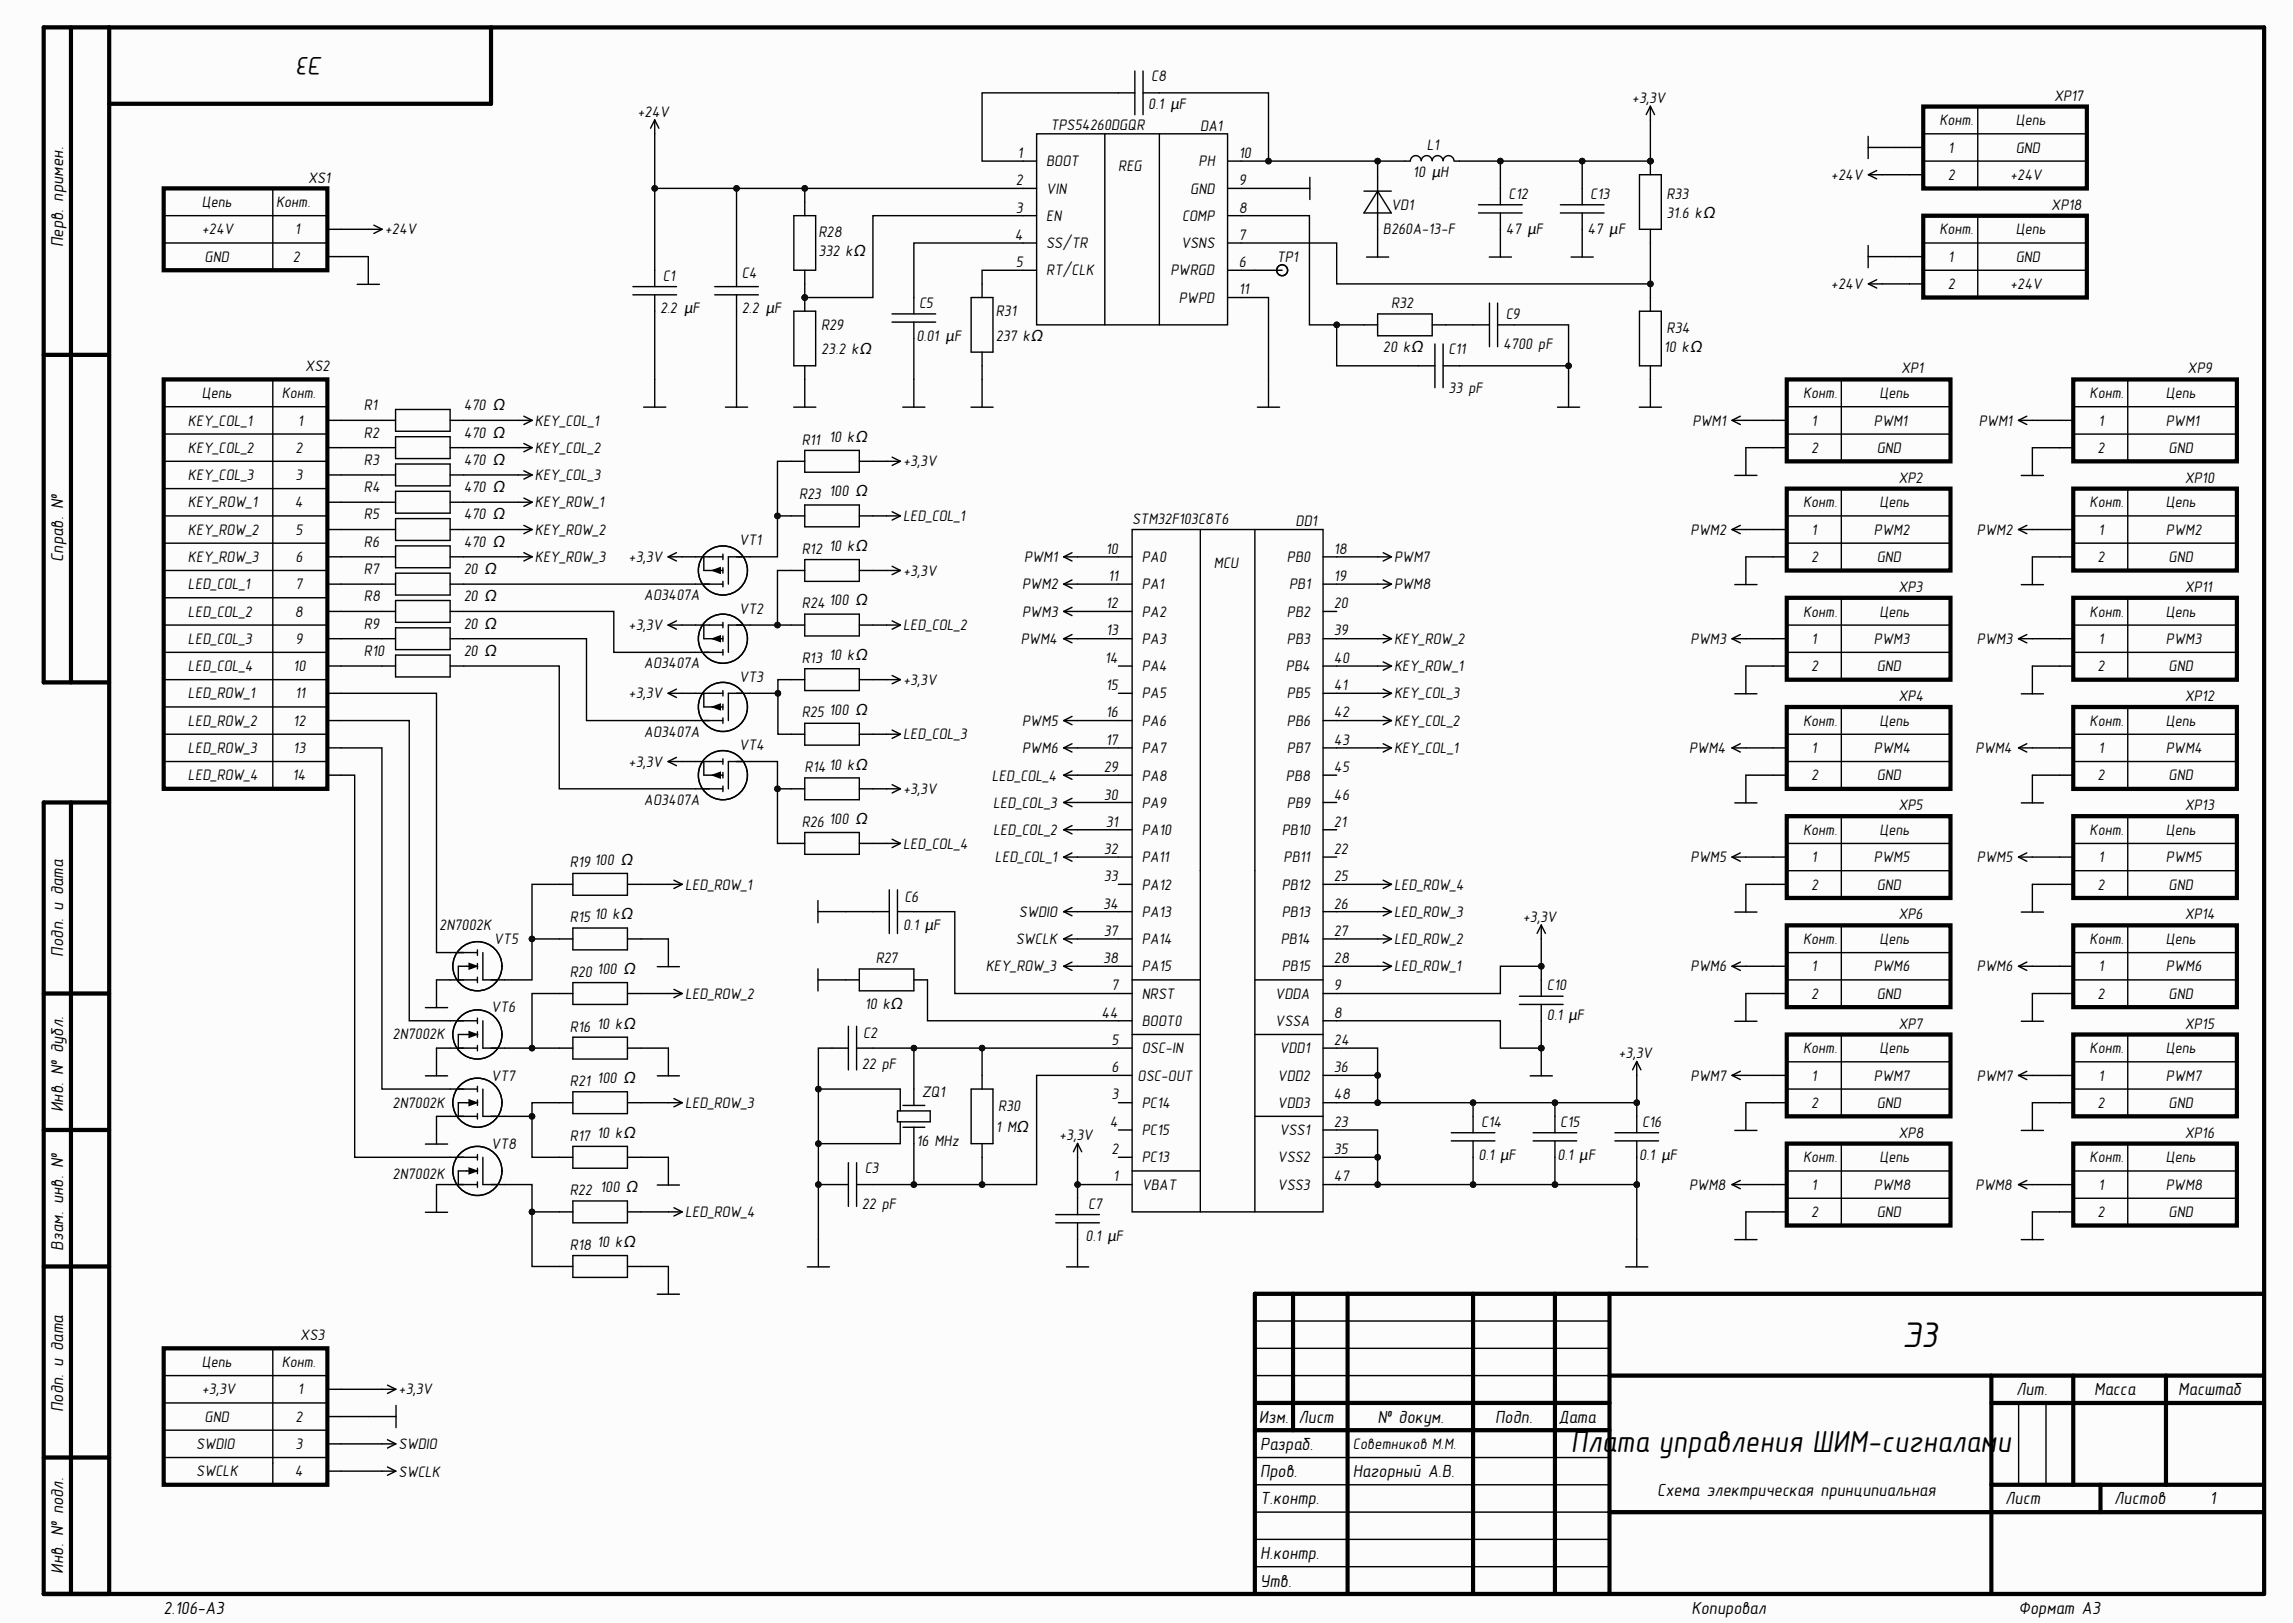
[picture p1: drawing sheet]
<svg xmlns="http://www.w3.org/2000/svg" width="420mm" height="297mm" viewBox="0 0 420 297" stroke-linecap="round" stroke-linejoin="round" font-family="sans-serif">
<defs><g id="words">
<text font-size="6.6" x="348.2" y="246.5">Э3</text>
<text font-size="5.6" x="287.6" y="265.7">Плата управления ШИМ-сигналами</text>
<text font-size="4.7" x="59.2" y="10.4" transform="rotate(-180 59.2 10.4)">Э3</text>
<g font-size="3.3">
<text x="369.1" y="255.4">Лит.</text>
<text x="383.4" y="255.4">Масса</text>
<text x="398.8" y="255.4">Масштаб</text>
<text x="230.4" y="260.3">Изм.</text>
<text x="237.7" y="260.3">Лист</text>
<text x="252.2" y="260.3">№ докум.</text>
<text x="273.7" y="260.3">Подп.</text>
<text x="285.3" y="260.3">Дата</text>
<text x="230.7" y="265.3">Разраб.</text>
<text x="230.7" y="270.3">Пров.</text>
<text x="230.7" y="275.3">Т.контр.</text>
<text x="247.7" y="270.3">Нагорный А.В.</text>
<text x="303.4" y="273.9">Схема электрическая принципиальная</text>
<text x="367.1" y="275.3">Лист</text>
<text x="387.1" y="275.3">Листов</text>
<text x="404.6" y="275.3">1</text>
<text x="230.7" y="285.4">Н.контр.</text>
<text x="230.7" y="290.4">Утв.</text>
<text x="29.9" y="295.4">2.106-A3</text>
<text x="309.7" y="295.4">Копировал</text>
<text x="369.6" y="295.4">Формат А3</text>
</g>
<g font-size="3.2">
<text x="11.6" y="45.3" transform="rotate(-90 11.6 45.3)">Перв. примен.</text>
<text x="11.6" y="102.9" transform="rotate(-90 11.6 102.9)">Справ. №</text>
<text x="11.6" y="175.1" transform="rotate(-90 11.6 175.1)">Подп. и дата</text>
<text x="11.6" y="203.6" transform="rotate(-90 11.6 203.6)">Инв. № дубл.</text>
<text x="11.6" y="229" transform="rotate(-90 11.6 229)">Взам. инв. №</text>
<text x="11.6" y="258.5" transform="rotate(-90 11.6 258.5)">Подп. и дата</text>
<text x="11.6" y="288" transform="rotate(-90 11.6 288)">Инв. № подл.</text>
</g>
<g font-size="2.8">
<text x="210.7" y="14.9">C8</text>
<text x="116.7" y="21.4">+24V</text>
<text x="192.3" y="23.9">TPS54260DGQR</text>
<text x="210.2" y="20">0.1 µF</text>
<text x="219.7" y="23.9">DA1</text>
<text x="298.8" y="18.9">+3,3V</text>
<text x="355.1" y="22.9">Конт.</text>
<text x="369" y="22.9">Цепь</text>
<text x="376.1" y="18.4">XP17</text>
<text x="186.3" y="28.9">1</text>
<text x="226.8" y="28.9">10</text>
<text x="261.2" y="27.4">L1</text>
<text x="356.7" y="27.9">1</text>
<text x="369" y="27.9">GND</text>
<text x="56.4" y="33.4">XS1</text>
<text x="186" y="33.9">2</text>
<text x="191.5" y="35.4">VIN</text>
<text x="191.5" y="30.5">BOOT</text>
<text x="204.7" y="31.4">REG</text>
<text x="217.9" y="35.4">GND</text>
<text x="219.4" y="30.5">PH</text>
<text x="226.8" y="33.9">9</text>
<text x="258.7" y="32.4">10 µH</text>
<text x="335.2" y="32.9">+24V</text>
<text x="356.6" y="32.9">2</text>
<text x="368" y="32.9">+24V</text>
<text x="37" y="37.9">Цепь</text>
<text x="50.6" y="37.9">Конт.</text>
<text x="186" y="38.9">3</text>
<text x="191.5" y="40.4">EN</text>
<text x="216.4" y="40.4">COMP</text>
<text x="226.8" y="38.9">8</text>
<text x="254.7" y="38.4">VD1</text>
<text x="276.2" y="36.4">C12</text>
<text x="291.2" y="36.4">C13</text>
<text x="305.1" y="36.4">R33</text>
<text x="305.1" y="39.9">31.6 kΩ</text>
<text x="375.6" y="38.4">XP18</text>
<text x="37" y="42.9">+24V</text>
<text x="37.5" y="47.9">GND</text>
<text x="53.6" y="47.9">2</text>
<text x="54" y="42.9">1</text>
<text x="70.4" y="42.9">+24V</text>
<text x="149.9" y="43.4">R28</text>
<text x="149.9" y="46.9">332 kΩ</text>
<text x="185.8" y="43.9">4</text>
<text x="191.5" y="45.4">SS/TR</text>
<text x="216.2" y="45.4">VSNS</text>
<text x="226.8" y="43.9">7</text>
<text x="233.7" y="47.9">TP1</text>
<text x="253.2" y="42.9">B260A-13-F</text>
<text x="275.7" y="42.9">47 µF</text>
<text x="290.7" y="42.9">47 µF</text>
<text x="355.1" y="42.9">Конт.</text>
<text x="356.7" y="47.9">1</text>
<text x="369" y="42.9">Цепь</text>
<text x="369" y="47.9">GND</text>
<text x="121.4" y="51.4">C1</text>
<text x="135.8" y="50.9">C4</text>
<text x="186" y="48.9">5</text>
<text x="191.5" y="50.4">RT/CLK</text>
<text x="214.3" y="50.4">PWRGD</text>
<text x="226.8" y="48.9">6</text>
<text x="226.8" y="53.9">11</text>
<text x="335.2" y="53">+24V</text>
<text x="356.6" y="52.9">2</text>
<text x="368" y="52.9">+24V</text>
<text x="120.8" y="57.4">2.2 µF</text>
<text x="135.8" y="57.4">2.2 µF</text>
<text x="168.3" y="56.4">C5</text>
<text x="182.3" y="57.9">R31</text>
<text x="215.8" y="55.4">PWPD</text>
<text x="254.7" y="56.4">R32</text>
<text x="275.7" y="58.4">C9</text>
<text x="150.4" y="60.4">R29</text>
<text x="150.4" y="64.9">23.2 kΩ</text>
<text x="167.8" y="62.3">0.01 µF</text>
<text x="182.3" y="62.3">237 kΩ</text>
<text x="253.2" y="64.4">20 kΩ</text>
<text x="265.2" y="64.9">C11</text>
<text x="275.2" y="63.9">4700 pF</text>
<text x="304.6" y="64.4">10 kΩ</text>
<text x="305.1" y="60.9">R34</text>
<text x="55.9" y="67.8">XS2</text>
<text x="265.2" y="71.9">33 pF</text>
<text x="348.1" y="68.3">XP1</text>
<text x="400.5" y="68.3">XP9</text>
<text x="34.4" y="77.9">KEY_COL_1</text>
<text x="37" y="72.8">Цепь</text>
<text x="51.6" y="72.8">Конт.</text>
<text x="54.5" y="77.9">1</text>
<text x="66.6" y="75.1">R1</text>
<text x="84.9" y="75.1">470 Ω</text>
<text x="97.9" y="77.9">KEY_COL_1</text>
<text x="309.8" y="77.9">PWM1</text>
<text x="330.1" y="72.8">Конт.</text>
<text x="331.7" y="77.9">1</text>
<text x="343.1" y="77.9">PWM1</text>
<text x="344.1" y="72.8">Цепь</text>
<text x="362.3" y="77.9">PWM1</text>
<text x="382.6" y="72.8">Конт.</text>
<text x="384.2" y="77.9">1</text>
<text x="396.5" y="72.8">Цепь</text>
<text x="396.5" y="77.9">PWM1</text>
<text x="34.4" y="82.9">KEY_COL_2</text>
<text x="54.1" y="82.9">2</text>
<text x="66.6" y="80.1">R2</text>
<text x="84.9" y="80.1">470 Ω</text>
<text x="97.9" y="82.9">KEY_COL_2</text>
<text x="146.8" y="81.4">R11</text>
<text x="151.8" y="80.9">10 kΩ</text>
<text x="331.6" y="82.9">2</text>
<text x="343.6" y="82.9">GND</text>
<text x="384" y="82.9">2</text>
<text x="397" y="82.9">GND</text>
<text x="34.4" y="87.9">KEY_COL_3</text>
<text x="54.1" y="87.9">3</text>
<text x="66.6" y="85.1">R3</text>
<text x="84.9" y="85.1">470 Ω</text>
<text x="97.9" y="87.9">KEY_COL_3</text>
<text x="165.3" y="85.3">+3,3V</text>
<text x="347.6" y="88.4">XP2</text>
<text x="400" y="88.4">XP10</text>
<text x="34.4" y="92.9">KEY_ROW_1</text>
<text x="54" y="92.9">4</text>
<text x="66.6" y="90.1">R4</text>
<text x="66.6" y="95.1">R5</text>
<text x="84.9" y="90.1">470 Ω</text>
<text x="84.9" y="95.1">470 Ω</text>
<text x="97.9" y="92.9">KEY_ROW_1</text>
<text x="146.3" y="91.4">R23</text>
<text x="151.8" y="90.8">100 Ω</text>
<text x="165.3" y="95.4">LED_COL_1</text>
<text x="207.3" y="95.8">STM32F103C8T6</text>
<text x="330.1" y="92.9">Конт.</text>
<text x="344.1" y="92.9">Цепь</text>
<text x="382.6" y="92.9">Конт.</text>
<text x="396.5" y="92.9">Цепь</text>
<text x="34.4" y="97.9">KEY_ROW_2</text>
<text x="54.1" y="97.9">5</text>
<text x="66.6" y="100.1">R6</text>
<text x="84.9" y="100.1">470 Ω</text>
<text x="97.9" y="97.9">KEY_ROW_2</text>
<text x="135.3" y="99.8">VT1</text>
<text x="146.8" y="101.3">R12</text>
<text x="151.8" y="100.8">10 kΩ</text>
<text x="202.5" y="101.3">10</text>
<text x="237.2" y="96.3">DD1</text>
<text x="244.2" y="101.3">18</text>
<text x="309.5" y="97.9">PWM2</text>
<text x="331.7" y="97.9">1</text>
<text x="343.1" y="97.9">PWM2</text>
<text x="361.9" y="97.9">PWM2</text>
<text x="384.2" y="97.9">1</text>
<text x="396.5" y="97.9">PWM2</text>
<text x="34.4" y="102.9">KEY_ROW_3</text>
<text x="34.4" y="107.8">LED_COL_1</text>
<text x="54.1" y="102.9">6</text>
<text x="54.1" y="107.8">7</text>
<text x="66.6" y="105.1">R7</text>
<text x="84.9" y="105.1">20 Ω</text>
<text x="97.9" y="102.9">KEY_ROW_3</text>
<text x="115.1" y="102.9">+3,3V</text>
<text x="165.3" y="105.4">+3,3V</text>
<text x="187.1" y="107.8">PWM2</text>
<text x="187.5" y="102.9">PWM1</text>
<text x="202.9" y="106.3">11</text>
<text x="209" y="107.8">PA1</text>
<text x="209" y="102.9">PA0</text>
<text x="222.2" y="103.9">MCU</text>
<text x="235.6" y="102.9">PB0</text>
<text x="236" y="107.8">PB1</text>
<text x="244.2" y="106.3">19</text>
<text x="255.2" y="102.9">PWM7</text>
<text x="255.2" y="107.8">PWM8</text>
<text x="331.6" y="102.9">2</text>
<text x="343.6" y="102.9">GND</text>
<text x="384" y="102.9">2</text>
<text x="397" y="102.9">GND</text>
<text x="34.4" y="112.8">LED_COL_2</text>
<text x="54" y="112.8">8</text>
<text x="66.6" y="110">R8</text>
<text x="84.9" y="110">20 Ω</text>
<text x="117.9" y="109.9">AO3407A</text>
<text x="135.3" y="112.3">VT2</text>
<text x="146.8" y="111.3">R24</text>
<text x="151.8" y="110.8">100 Ω</text>
<text x="187.1" y="112.8">PWM3</text>
<text x="202.5" y="111.3">12</text>
<text x="209" y="112.8">PA2</text>
<text x="235.6" y="112.8">PB2</text>
<text x="244.2" y="111.3">20</text>
<text x="330.1" y="112.8">Конт.</text>
<text x="344.1" y="112.8">Цепь</text>
<text x="347.6" y="108.4">XP3</text>
<text x="382.6" y="112.8">Конт.</text>
<text x="396.5" y="112.8">Цепь</text>
<text x="400" y="108.4">XP11</text>
<text x="34.4" y="117.8">LED_COL_3</text>
<text x="54.1" y="117.8">9</text>
<text x="66.6" y="115">R9</text>
<text x="84.9" y="115">20 Ω</text>
<text x="115.1" y="115.4">+3,3V</text>
<text x="165.3" y="115.4">LED_COL_2</text>
<text x="186.9" y="117.8">PWM4</text>
<text x="202.5" y="116.3">13</text>
<text x="209" y="117.8">PA3</text>
<text x="235.6" y="117.8">PB3</text>
<text x="244.2" y="116.3">39</text>
<text x="255.2" y="117.8">KEY_ROW_2</text>
<text x="309.5" y="117.8">PWM3</text>
<text x="331.7" y="117.8">1</text>
<text x="343.1" y="117.8">PWM3</text>
<text x="361.9" y="117.8">PWM3</text>
<text x="384.2" y="117.8">1</text>
<text x="396.5" y="117.8">PWM3</text>
<text x="34.4" y="122.8">LED_COL_4</text>
<text x="53.7" y="122.8">10</text>
<text x="66.6" y="120">R10</text>
<text x="84.9" y="120">20 Ω</text>
<text x="117.9" y="122.3">AO3407A</text>
<text x="135.3" y="124.8">VT3</text>
<text x="146.8" y="121.3">R13</text>
<text x="151.8" y="120.8">10 kΩ</text>
<text x="165.3" y="125.4">+3,3V</text>
<text x="202.3" y="121.3">14</text>
<text x="209" y="122.8">PA4</text>
<text x="235.4" y="122.8">PB4</text>
<text x="244.2" y="121.3">40</text>
<text x="255.2" y="122.8">KEY_ROW_1</text>
<text x="331.6" y="122.8">2</text>
<text x="343.6" y="122.8">GND</text>
<text x="384" y="122.8">2</text>
<text x="397" y="122.8">GND</text>
<text x="34.4" y="127.8">LED_ROW_1</text>
<text x="54" y="127.8">11</text>
<text x="115.1" y="127.8">+3,3V</text>
<text x="146.8" y="131.3">R25</text>
<text x="151.8" y="130.9">100 Ω</text>
<text x="202.5" y="126.3">15</text>
<text x="202.5" y="131.3">16</text>
<text x="209" y="127.8">PA5</text>
<text x="235.6" y="127.8">PB5</text>
<text x="244.2" y="126.3">41</text>
<text x="244.2" y="131.3">42</text>
<text x="255.2" y="127.8">KEY_COL_3</text>
<text x="347.6" y="128.3">XP4</text>
<text x="400" y="128.3">XP12</text>
<text x="34.4" y="132.8">LED_ROW_2</text>
<text x="34.4" y="137.8">LED_ROW_3</text>
<text x="53.7" y="132.8">12</text>
<text x="53.7" y="137.8">13</text>
<text x="117.9" y="134.8">AO3407A</text>
<text x="135.3" y="137.3">VT4</text>
<text x="165.3" y="135.3">LED_COL_3</text>
<text x="187.1" y="132.8">PWM5</text>
<text x="187.1" y="137.9">PWM6</text>
<text x="202.5" y="136.4">17</text>
<text x="209" y="137.9">PA7</text>
<text x="209" y="132.8">PA6</text>
<text x="235.6" y="132.8">PB6</text>
<text x="235.6" y="137.9">PB7</text>
<text x="244.2" y="136.4">43</text>
<text x="255.2" y="132.8">KEY_COL_2</text>
<text x="255.2" y="137.9">KEY_COL_1</text>
<text x="309.3" y="137.9">PWM4</text>
<text x="330.1" y="132.8">Конт.</text>
<text x="331.7" y="137.8">1</text>
<text x="343.1" y="137.8">PWM4</text>
<text x="344.1" y="132.8">Цепь</text>
<text x="361.7" y="137.9">PWM4</text>
<text x="382.6" y="132.8">Конт.</text>
<text x="384.2" y="137.8">1</text>
<text x="396.5" y="132.8">Цепь</text>
<text x="396.5" y="137.8">PWM4</text>
<text x="34.4" y="142.8">LED_ROW_4</text>
<text x="53.5" y="142.8">14</text>
<text x="115.1" y="140.3">+3,3V</text>
<text x="147.3" y="141.3">R14</text>
<text x="151.8" y="140.8">10 kΩ</text>
<text x="181.6" y="142.9">LED_COL_4</text>
<text x="202.1" y="141.3">29</text>
<text x="209" y="142.9">PA8</text>
<text x="235.4" y="142.9">PB8</text>
<text x="244.2" y="141.3">45</text>
<text x="331.6" y="142.8">2</text>
<text x="343.6" y="142.8">GND</text>
<text x="384" y="142.8">2</text>
<text x="397" y="142.8">GND</text>
<text x="117.9" y="147.3">AO3407A</text>
<text x="165.3" y="145.3">+3,3V</text>
<text x="181.8" y="147.9">LED_COL_3</text>
<text x="202.1" y="146.3">30</text>
<text x="209" y="147.9">PA9</text>
<text x="235.6" y="147.9">PB9</text>
<text x="244.2" y="146.3">46</text>
<text x="347.6" y="148.3">XP5</text>
<text x="400" y="148.3">XP13</text>
<text x="146.8" y="151.3">R26</text>
<text x="151.8" y="150.8">100 Ω</text>
<text x="165.3" y="155.3">LED_COL_4</text>
<text x="181.8" y="152.8">LED_COL_2</text>
<text x="202.5" y="151.3">31</text>
<text x="209" y="152.8">PA10</text>
<text x="234.7" y="152.8">PB10</text>
<text x="244.2" y="151.3">21</text>
<text x="330.1" y="152.8">Конт.</text>
<text x="344.1" y="152.8">Цепь</text>
<text x="382.6" y="152.8">Конт.</text>
<text x="396.5" y="152.8">Цепь</text>
<text x="104.4" y="158.8">R19</text>
<text x="108.8" y="158.3">100 Ω</text>
<text x="182.2" y="157.8">LED_COL_1</text>
<text x="202.1" y="156.3">32</text>
<text x="202.1" y="161.3">33</text>
<text x="209" y="157.8">PA11</text>
<text x="235" y="157.8">PB11</text>
<text x="244.2" y="161.3">25</text>
<text x="244.2" y="156.3">22</text>
<text x="309.5" y="157.8">PWM5</text>
<text x="331.7" y="157.7">1</text>
<text x="343.1" y="157.7">PWM5</text>
<text x="361.9" y="157.8">PWM5</text>
<text x="384.2" y="157.7">1</text>
<text x="396.5" y="157.7">PWM5</text>
<text x="125.4" y="162.8">LED_ROW_1</text>
<text x="165.6" y="165">C6</text>
<text x="186.6" y="167.8">SWDIO</text>
<text x="201.9" y="166.3">34</text>
<text x="209" y="162.8">PA12</text>
<text x="209" y="167.8">PA13</text>
<text x="234.7" y="167.8">PB13</text>
<text x="234.7" y="162.8">PB12</text>
<text x="244.2" y="166.3">26</text>
<text x="255.2" y="162.8">LED_ROW_4</text>
<text x="255.2" y="167.8">LED_ROW_3</text>
<text x="331.6" y="162.8">2</text>
<text x="343.6" y="162.8">GND</text>
<text x="384" y="162.8">2</text>
<text x="397" y="162.8">GND</text>
<text x="80.4" y="170.3">2N7002K</text>
<text x="90.4" y="172.8">VT5</text>
<text x="104.4" y="168.7">R15</text>
<text x="108.8" y="168.2">10 kΩ</text>
<text x="165.3" y="170.3">0.1 µF</text>
<text x="186" y="172.8">SWCLK</text>
<text x="202.1" y="171.3">37</text>
<text x="209" y="172.8">PA14</text>
<text x="234.5" y="172.8">PB14</text>
<text x="244.2" y="171.3">27</text>
<text x="255.2" y="172.8">LED_ROW_2</text>
<text x="278.8" y="168.7">+3,3V</text>
<text x="330.1" y="172.8">Конт.</text>
<text x="344.1" y="172.8">Цепь</text>
<text x="347.6" y="168.2">XP6</text>
<text x="382.6" y="172.8">Конт.</text>
<text x="396.5" y="172.8">Цепь</text>
<text x="400" y="168.2">XP14</text>
<text x="104.4" y="178.8">R20</text>
<text x="109.3" y="178.3">100 Ω</text>
<text x="160.3" y="176.3">R27</text>
<text x="180.5" y="177.8">KEY_ROW_3</text>
<text x="201.9" y="176.3">38</text>
<text x="209" y="177.8">PA15</text>
<text x="234.7" y="177.8">PB15</text>
<text x="244.2" y="176.3">28</text>
<text x="255.2" y="177.8">LED_ROW_1</text>
<text x="309.5" y="177.8">PWM6</text>
<text x="331.7" y="177.8">1</text>
<text x="343.1" y="177.8">PWM6</text>
<text x="361.9" y="177.8">PWM6</text>
<text x="384.2" y="177.8">1</text>
<text x="396.5" y="177.8">PWM6</text>
<text x="89.9" y="185.2">VT6</text>
<text x="125.4" y="182.8">LED_ROW_2</text>
<text x="158.3" y="184.7">10 kΩ</text>
<text x="203.5" y="181.3">7</text>
<text x="209" y="182.8">NRST</text>
<text x="233.5" y="182.8">VDDA</text>
<text x="244.2" y="181.3">9</text>
<text x="283.2" y="181.3">C10</text>
<text x="331.6" y="182.8">2</text>
<text x="343.6" y="182.8">GND</text>
<text x="384" y="182.8">2</text>
<text x="397" y="182.8">GND</text>
<text x="71.9" y="190.2">2N7002K</text>
<text x="104.4" y="188.8">R16</text>
<text x="109.3" y="188.3">10 kΩ</text>
<text x="158.1" y="190">C2</text>
<text x="201.7" y="186.3">44</text>
<text x="203.5" y="191.2">5</text>
<text x="209" y="187.8">BOOT0</text>
<text x="233.5" y="187.8">VSSA</text>
<text x="244.2" y="186.3">8</text>
<text x="244.2" y="191.2">24</text>
<text x="283.2" y="186.8">0.1 µF</text>
<text x="347.6" y="188.3">XP7</text>
<text x="400" y="188.3">XP15</text>
<text x="89.9" y="197.8">VT7</text>
<text x="157.8" y="195.7">22 pF</text>
<text x="203.5" y="196.2">6</text>
<text x="208.3" y="197.8">OSC-OUT</text>
<text x="209" y="192.8">OSC-IN</text>
<text x="233.9" y="197.8">VDD2</text>
<text x="234.2" y="192.8">VDD1</text>
<text x="244.2" y="196.2">36</text>
<text x="296.3" y="193.7">+3,3V</text>
<text x="309.5" y="197.8">PWM7</text>
<text x="330.1" y="192.8">Конт.</text>
<text x="331.7" y="197.8">1</text>
<text x="343.1" y="197.8">PWM7</text>
<text x="344.1" y="192.8">Цепь</text>
<text x="361.9" y="197.8">PWM7</text>
<text x="382.6" y="192.8">Конт.</text>
<text x="384.2" y="197.8">1</text>
<text x="396.5" y="192.8">Цепь</text>
<text x="396.5" y="197.8">PWM7</text>
<text x="71.9" y="202.7">2N7002K</text>
<text x="104.4" y="198.8">R21</text>
<text x="109.3" y="198.3">100 Ω</text>
<text x="125.4" y="202.7">LED_ROW_3</text>
<text x="168.8" y="200.7">ZQ1</text>
<text x="182.7" y="203.3">R30</text>
<text x="203.5" y="201.2">3</text>
<text x="209" y="202.7">PC14</text>
<text x="233.9" y="202.7">VDD3</text>
<text x="244.2" y="201.2">48</text>
<text x="331.6" y="202.7">2</text>
<text x="343.6" y="202.7">GND</text>
<text x="384" y="202.7">2</text>
<text x="397" y="202.7">GND</text>
<text x="104.4" y="208.8">R17</text>
<text x="109.3" y="208.2">10 kΩ</text>
<text x="167.8" y="209.8">16 MHz</text>
<text x="182.3" y="207.2">1 MΩ</text>
<text x="193.9" y="208.7">+3,3V</text>
<text x="203.2" y="206.2">4</text>
<text x="209" y="207.7">PC15</text>
<text x="234.2" y="207.7">VSS1</text>
<text x="244.2" y="206.2">23</text>
<text x="271.2" y="206.2">C14</text>
<text x="285.7" y="206.2">C15</text>
<text x="300.6" y="206.2">C16</text>
<text x="347.6" y="208.2">XP8</text>
<text x="400" y="208.2">XP16</text>
<text x="71.9" y="215.8">2N7002K</text>
<text x="89.9" y="210.3">VT8</text>
<text x="158.3" y="214.8">C3</text>
<text x="203.5" y="211.2">2</text>
<text x="209" y="212.7">PC13</text>
<text x="233.9" y="212.7">VSS2</text>
<text x="244.2" y="211.2">35</text>
<text x="270.7" y="212.2">0.1 µF</text>
<text x="285.2" y="212.2">0.1 µF</text>
<text x="300.1" y="212.2">0.1 µF</text>
<text x="330.1" y="212.7">Конт.</text>
<text x="344.1" y="212.7">Цепь</text>
<text x="382.6" y="212.7">Конт.</text>
<text x="396.5" y="212.7">Цепь</text>
<text x="104.4" y="218.7">R22</text>
<text x="109.9" y="218.2">100 Ω</text>
<text x="157.8" y="221.2">22 pF</text>
<text x="199.2" y="221.2">C7</text>
<text x="203.8" y="216.2">1</text>
<text x="209" y="217.7">VBAT</text>
<text x="233.9" y="217.7">VSS3</text>
<text x="244.2" y="216.2">47</text>
<text x="309.3" y="217.7">PWM8</text>
<text x="331.7" y="217.7">1</text>
<text x="343.1" y="217.7">PWM8</text>
<text x="361.7" y="217.7">PWM8</text>
<text x="384.2" y="217.7">1</text>
<text x="396.5" y="217.7">PWM8</text>
<text x="125.4" y="222.7">LED_ROW_4</text>
<text x="198.7" y="227.2">0.1 µF</text>
<text x="331.6" y="222.7">2</text>
<text x="343.6" y="222.7">GND</text>
<text x="384" y="222.7">2</text>
<text x="397" y="222.7">GND</text>
<text x="104.4" y="228.7">R18</text>
<text x="109.3" y="228.2">10 kΩ</text>
<text x="55" y="245.2">XS3</text>
<text x="37" y="250.2">Цепь</text>
<text x="51.6" y="250.2">Конт.</text>
<text x="37" y="255.2">+3,3V</text>
<text x="54.5" y="255.2">1</text>
<text x="73" y="255.2">+3,3V</text>
<text x="37.5" y="260.2">GND</text>
<text x="54.1" y="260.2">2</text>
<text x="35.9" y="265.2">SWDIO</text>
<text x="54.1" y="265.2">3</text>
<text x="73" y="265.2">SWDIO</text>
<text x="247.7" y="265.2">Советников М.М.</text>
<text x="35.9" y="270.2">SWCLK</text>
<text x="54" y="270.2">4</text>
<text x="73" y="270.2">SWCLK</text>
</g>
</g></defs>
<g fill="#fcfcfc">
<path d="M0 0h419.5v296.7h-419.5z" fill-rule="evenodd"/>
<path d="M0 0h419.5v296.7h-419.5z" fill-rule="evenodd"/>
</g>
<g fill="none" stroke="#000" stroke-width=".77">
<path d="M13 5v119.9M20 5h394.5v286.7h-406.5v-144.8h12M89.9 5v14h-69.9M352.1 19.5h30v15h-30zM30 34.5h29.9v15h-29.9zM352.1 39.5h30v15h-30zM8 64.9h12M30 69.4h29.9v75h-29.9zM327.1 69.4h30v15h-30zM379.6 69.4h29.9v15h-29.9zM327.1 89.4h30v15h-30zM379.6 89.4h29.9v15h-29.9z"/>
<path d="M327.1 109.4h30v15h-30zM379.6 109.4h29.9v15h-29.9zM20 124.9h-12v-119.9h12v286.7M327.1 129.4h30v15h-30zM379.6 129.4h29.9v15h-29.9zM13 146.9v144.8M327.1 149.4h30v14.9h-30zM379.6 149.4h29.9v14.9h-29.9zM327.1 169.4h30v14.9h-30zM379.6 169.4h29.9v14.9h-29.9zM8 181.8h12M327.1 189.3h30v15h-30z"/>
<path d="M379.6 189.3h29.9v15h-29.9zM8 206.8h12M327.1 209.3h30v15h-30zM379.6 209.3h29.9v15h-29.9zM8 231.8h12M236.7 236.8v25M246.7 236.8v54.9M269.7 236.8v54.9M284.7 236.8v54.9M294.7 236.8v54.9M414.5 236.8h-184.8v54.9M229.7 256.8h65"/>
<path d="M294.7 251.8h119.8M364.6 256.8h49.9M364.6 251.8v39.9M379.6 251.8v19.9M396.5 251.8v19.9M8 266.8h12M229.7 261.8h65M294.7 276.8h119.8M364.6 271.7h49.9M384.6 271.7v5.1"/>
</g>
<g fill="none" stroke="#000" stroke-width=".26">
<path d="M362.1 19.5v15M30 39.5h29.9M49.9 34.5v15M145.3 39.5h4v10h-4zM147.3 37v2.5M187.3 29.5h2.5M187.3 39.5h2.5M187.3 34.5h2.5M189.8 24.5h34.9v35h-34.9zM202.3 24.5v35M212.3 24.5v35M224.7 29.5h2.5"/>
<path d="M224.7 39.5h2.5M224.7 34.5h2.5M349.6 27h2.5M349.6 32h2.5M352.1 29.5h30M352.1 24.5h30M362.1 39.5v15M30 44.5h29.9M59.9 47h2.5M59.9 42h2.5M147.3 49.5v2.5M187.3 49.5h2.5"/>
<path d="M187.3 44.5h2.5M224.7 49.5h2.5M224.7 44.5h2.5M224.7 54.5h2.5M349.6 47h2.5M349.6 52h2.5M352.1 49.5h30M352.1 44.5h30M30 79.4h29.9M30 74.4h29.9M49.9 69.4v75M59.9 76.9h2.5"/>
<path d="M324.6 76.9h2.5M327.1 74.4h30M327.1 79.4h30M337.1 69.4v15M377.1 76.9h2.5M379.6 74.4h29.9M379.6 79.4h29.9M389.6 69.4v15M30 84.4h29.9M30 89.4h29.9M30 94.4h29.9M30 99.4h29.9"/>
<path d="M59.9 81.9h2.5M59.9 86.9h2.5M59.9 91.9h2.5M59.9 96.9h2.5M207.3 96.9h34.9v124.9h-34.9zM219.8 96.9v124.9M229.7 96.9v124.9M324.6 81.9h2.5M324.6 96.9h2.5M327.1 94.4h30M327.1 99.4h30M337.1 89.4v15"/>
<path d="M377.1 81.9h2.5M377.1 96.9h2.5M379.6 94.4h29.9M379.6 99.4h29.9M389.6 89.4v15M30 104.4h29.9M30 109.4h29.9M30 114.4h29.9M30 119.4h29.9M59.9 101.9h2.5M59.9 106.9h2.5M59.9 111.9h2.5"/>
<path d="M59.9 116.9h2.5M204.8 101.9h2.5M204.8 106.9h2.5M204.8 111.9h2.5M204.8 116.9h2.5M242.2 101.9h2.5M242.2 106.9h2.5M242.2 111.9h2.5M242.2 116.9h2.5M324.6 101.9h2.5M324.6 116.9h2.5M327.1 114.4h30"/>
<path d="M327.1 119.4h30M337.1 109.4v15M377.1 101.9h2.5M377.1 116.9h2.5M379.6 114.4h29.9M379.6 119.4h29.9M389.6 109.4v15M30 124.4h29.9M30 129.4h29.9M30 134.4h29.9M30 139.4h29.9M59.9 121.9h2.5"/>
<path d="M59.9 126.9h2.5M59.9 131.9h2.5M59.9 136.9h2.5M204.8 121.9h2.5M204.8 126.9h2.5M204.8 131.9h2.5M204.8 136.9h2.5M242.2 121.9h2.5M242.2 126.9h2.5M242.2 131.9h2.5M242.2 136.9h2.5M324.6 121.9h2.5"/>
<path d="M324.6 136.9h2.5M327.1 134.4h30M327.1 139.4h30M337.1 129.4v15M377.1 121.9h2.5M377.1 136.9h2.5M379.6 134.4h29.9M379.6 139.4h29.9M389.6 129.4v15M30 144.4h29.9M59.9 141.9h2.5M204.8 141.9h2.5"/>
<path d="M204.8 146.9h2.5M204.8 151.9h2.5M204.8 156.9h2.5M242.2 141.9h2.5M242.2 146.9h2.5M242.2 151.9h2.5M242.2 156.9h2.5M324.6 141.9h2.5M324.6 156.9h2.5M327.1 159.4h30M327.1 154.4h30M337.1 149.4v14.9"/>
<path d="M377.1 141.9h2.5M377.1 156.9h2.5M379.6 159.4h29.9M379.6 154.4h29.9M389.6 149.4v14.9M154.8 179.3h2.5M157.3 177.3h10v4h-10zM167.3 179.3h2.5M204.8 176.8h2.5M204.8 171.8h2.5M204.8 166.9h2.5M204.8 161.9h2.5"/>
<path d="M207.3 179.3h12.5M229.7 179.3h12.5M242.2 176.8h2.5M242.2 171.8h2.5M242.2 166.9h2.5M242.2 161.9h2.5M324.6 176.8h2.5M324.6 161.9h2.5M327.1 179.3h30M327.1 174.3h30M337.1 169.3v15M377.1 176.8h2.5"/>
<path d="M377.1 161.9h2.5M379.6 179.3h29.9M379.6 174.3h29.9M389.6 169.4v14.9M152.3 191.8h3M155.3 187.8v8M156.8 191.8h3M156.8 187.8v8M164.8 199.3v4M167.3 199.3v3M177.8 199.3h4v10h-4zM179.8 196.8v2.5"/>
<path d="M204.8 181.8h2.5M204.8 191.8h2.5M204.8 196.8h2.5M204.8 186.8h2.5M207.3 189.3h12.5M229.7 189.3h12.5M242.2 181.8h2.5M242.2 191.8h2.5M242.2 196.8h2.5M242.2 186.8h2.5M324.6 181.8h2.5M324.6 196.8h2.5"/>
<path d="M327.1 199.3h30M327.1 194.3h30M337.1 189.3v15M377.1 181.8h2.5M377.1 196.8h2.5M379.6 199.3h29.9M379.6 194.3h29.9M389.6 189.3v15M152.3 216.8h3M155.3 212.8v8M156.8 216.8h3M156.8 212.8v8"/>
<path d="M164.3 203.3h6v2h-6zM164.8 205.3v4M165.3 206.3h4M165.3 202.3h4M167.3 206.3v3M179.8 209.3v2.5M204.8 216.8h2.5M204.8 211.8h2.5M204.8 201.8h2.5M204.8 206.8h2.5M207.3 214.3h12.5M229.7 204.3h12.5"/>
<path d="M242.2 216.8h2.5M242.2 211.8h2.5M242.2 201.8h2.5M242.2 206.8h2.5M324.6 216.8h2.5M324.6 201.8h2.5M327.1 214.3h30M327.1 219.3h30M337.1 209.3v15M377.1 216.8h2.5M377.1 201.8h2.5M379.6 214.3h29.9"/>
<path d="M379.6 219.3h29.9M389.6 209.3v15M324.6 221.8h2.5M377.1 221.8h2.5M229.7 251.8h65M229.7 246.8h65M229.7 241.8h65M369.6 256.8v14.9M374.6 256.8v14.9M229.7 276.7h65M229.7 271.7h65M229.7 266.8h65"/>
<path d="M229.7 286.7h65M229.7 281.7h65"/>
</g>
<circle cx="147.3" cy="54.5" r=".51" fill="#0e0e0e"/>
<circle cx="147.3" cy="54.5" r=".51" fill="none" stroke="#0e0e0e" stroke-width=".18"/>
<path d="M145.3 57h4v9.9h-4zM147.3 54.5v2.5" fill="none" stroke="#000" stroke-width=".26"/>
<circle cx="147.3" cy="54.5" r=".51" fill="#0e0e0e"/>
<circle cx="147.3" cy="54.5" r=".51" fill="none" stroke="#0e0e0e" stroke-width=".18"/>
<g fill="none" stroke="#000" stroke-width=".26">
<path d="M204.8 17h3M207.8 13v8M209.3 13v8M209.3 17h3M249.7 35h5M252.2 32.5v9.5M252.2 35l2.5 4h-5zM257.2 29.5h1M260.2 29.4a1 1 0 0 0-1-.9 1 1 0 0 0-1 .9M262.2 29.4a1 1 0 0 0-1-.9 1 1 0 0 0-1 .9M264.2 29.4a1 1 0 0 0-1-.9 1 1 0 0 0-1 .9M266.2 29.4a1 1 0 0 0-1-.9 1 1 0 0 0-1 .9"/>
<path d="M266.2 29.5h1M270.7 39h8M270.7 37.5h8M274.7 34.5v3M274.7 39v3M285.7 39h8M285.7 37.5h8M289.7 34.5v3M289.7 39v3M115.9 52.5h8M115.9 54h8M119.9 49.5v3"/>
<path d="M119.9 54v3M130.9 52.5h7.9M130.9 54h7.9M134.8 49.5v3M134.8 54v3M163.3 59h8M163.3 57.5h8M167.3 54.5v3M167.3 59v3M177.8 54.5h4v9.9h-4zM179.8 52v2.5M249.7 59.5h2.5"/>
<path d="M252.2 57.5h10v4h-10zM262.2 59.5h2.5M269.7 59.5h3M272.7 55.5v8M274.2 59.5h3M274.2 55.5v8M300.2 57h4v10h-4zM302.2 54.5v2.5M147.3 66.9v2.5M179.8 64.4v2.6M259.7 67h3M262.7 63v7.9"/>
<path d="M264.2 63v7.9M264.2 67h3M302.2 67v2.4M159.8 166.8h3M162.8 162.9v7.9M164.3 162.9v7.9M164.3 166.8h3M197.3 219.3v3M265.7 207.3h8M265.7 208.8h8M269.7 204.3v3M269.7 208.8v3"/>
<path d="M280.7 207.3h8M280.7 208.8h8M284.7 204.3v3M284.7 208.8v3M295.7 207.3h8M295.7 208.8h8M299.7 204.3v3M299.7 208.8v3M193.3 222.3h8M193.3 223.8h8M197.3 223.8v3"/>
</g>
<circle cx="302.2" cy="29.5" r=".51" fill="#0e0e0e"/>
<circle cx="302.2" cy="29.5" r=".51" fill="none" stroke="#0e0e0e" stroke-width=".18"/>
<path d="M300.2 32h4v10h-4zM302.2 29.5v2.5M302.2 42v2.5" fill="none" stroke="#000" stroke-width=".26"/>
<circle cx="302.2" cy="29.5" r=".51" fill="#0e0e0e"/>
<circle cx="302.2" cy="29.5" r=".51" fill="none" stroke="#0e0e0e" stroke-width=".18"/>
<g fill="none" stroke="#000" stroke-width=".26">
<path d="M302.2 19.4l-.8 1.6M302.2 19.4l.7 1.6M302.2 19.4v2.6M119.9 21.9l-.8 1.6M119.9 21.9l.7 1.6M119.9 21.9v2.6M234.7 34.5h5.1M239.8 32.5v4M65.4 52h4.1M67.4 42h2.6M67.4 47v5M68.4 41.2l1.6 .8"/>
<path d="M70 42l-1.6 .7M229.7 49.5h5M250.2 47h4M252.2 42v5M272.7 47h4M274.7 42v5M287.6 47h4.1M289.7 42v5M117.8 74.5h4.1M119.9 69.4v5.1M132.8 74.5h4.1M134.8 69.4v5.1"/>
<path d="M145.3 74.5h4.1M147.3 69.4v5.1M165.3 74.5h4M167.3 69.4v5.1M177.8 74.5h4M179.8 69.4v5.1M230.2 74.5h4.1M232.2 69.4v5.1M285.1 74.5h4.1M287.2 69.4v5.1M300.1 74.5h4.1M302.2 69.4v5.1"/>
<path d="M317.1 76.9l1.5 .8M317.1 76.9h2.5M318.6 76.2l-1.5 .7M369.6 76.9h2.5M369.6 76.9l1.5 .8M371.1 76.2l-1.5 .7M317.1 96.9l1.5 .8M317.1 96.9h2.5M317.6 87h4.1M318.6 96.2l-1.5 .7M319.6 81.9v5.1M369.6 96.9h2.5"/>
<path d="M369.6 96.9l1.5 .8M370.1 87h4M371.1 96.2l-1.5 .7M372.1 81.9v5.1M194.7 116.9h2.6M194.7 101.9l1.6 .8M194.7 101.9h2.6M194.7 106.9l1.6 .8M194.7 106.9h2.6M194.7 111.9l1.6 .8M194.7 111.9h2.6M194.7 116.9l1.6 .8"/>
<path d="M196.3 101.2l-1.6 .7M196.3 106.1l-1.6 .8M196.3 111.1l-1.6 .8M196.3 116.1l-1.6 .8M252.2 101.9h2.6M252.2 106.9h2.6M253.2 101.2l1.6 .7M253.2 106.1l1.6 .8M254.8 101.9l-1.6 .8M254.8 106.9l-1.6 .8M317.1 116.9l1.5 .8M317.1 116.9h2.5"/>
<path d="M317.6 107h4.1M318.6 116.1l-1.5 .8M319.6 101.9v5.1M369.6 116.9h2.5M369.6 116.9l1.5 .8M370.1 107h4M371.1 116.1l-1.5 .8M372.1 101.9v5.1M194.7 136.9h2.6M194.7 131.9l1.6 .7M194.7 131.9h2.6M194.7 136.9l1.6 .7"/>
<path d="M196.3 131.1l-1.6 .8M196.3 136.1l-1.6 .8M317.1 136.9l1.5 .7M317.1 136.9h2.5M317.6 127h4.1M318.6 136.1l-1.5 .8M319.6 121.9v5.1M369.6 136.9h2.5M369.6 136.9l1.5 .7M370.1 127h4M371.1 136.1l-1.5 .8M372.1 121.9v5.1"/>
<path d="M104.9 159.9h10v3.9h-10zM194.7 156.9h2.6M194.7 141.9l1.6 .7M194.7 141.9h2.6M194.7 146.9l1.6 .7M194.7 146.9h2.6M194.7 151.9l1.6 .7M194.7 151.9h2.6M194.7 156.9l1.6 .7M196.3 141.1l-1.6 .8M196.3 146.1l-1.6 .8M196.3 151.1l-1.6 .8"/>
<path d="M196.3 156.1l-1.6 .8M317.1 156.9l1.5 .7M317.1 156.9h2.5M317.6 146.9h4.1M318.6 156.1l-1.5 .8M319.6 141.9v5M369.6 156.9h2.5M369.6 156.9l1.5 .7M370.1 146.9h4M371.1 156.1l-1.5 .8M372.1 141.9v5M82.4 179.3h5"/>
<path d="M82.4 174.3h5M85.9 176.3l1.4 .5-1.4 .6zM86.9 176.8h-3v2.5M87.4 173.8v1M87.4 176.3v1M87.4 178.8v1M88.4 174.3v5h4M102.4 171.8h2.5M102.4 161.9h2.5M104.9 169.8h10v4h-10zM104.9 179.8h10v4h-10zM114.9 171.8h2.5"/>
<path d="M114.9 161.9h2.5M194.7 176.8h2.6M194.7 171.8h2.6M194.7 166.9l1.6 .7M194.7 166.9h2.6M194.7 171.8l1.6 .8M194.7 176.8l1.6 .8M196.3 166.1l-1.6 .8M196.3 171.1l-1.6 .7M196.3 176.1l-1.6 .7M252.2 176.8h2.6M252.2 171.8h2.6"/>
<path d="M252.2 161.9h2.6M252.2 166.9h2.6M253.2 161.1l1.6 .8M253.2 166.1l1.6 .8M253.2 171.1l1.6 .7M253.2 176.1l1.6 .7M254.8 161.9l-1.6 .7M254.8 166.9l-1.6 .7M254.8 171.8l-1.6 .8M254.8 176.8l-1.6 .8M282.2 169.3v2.5M282.2 179.3v3"/>
<path d="M282.2 169.3l-.8 1.5M282.2 169.3l.7 1.5M317.1 176.8h2.5M317.1 176.8l1.5 .8M317.6 166.9h4.1M318.6 176.1l-1.5 .7M319.6 161.9v5M369.6 176.8h2.5M369.6 176.8l1.5 .8M370.1 166.9h4M371.1 176.1l-1.5 .7M372.1 161.9v5"/>
<path d="M82.4 191.8h5M82.4 186.8h5M82.4 199.3h5M85.9 188.8l1.4 .5-1.4 .5zM86.9 189.3h-3v2.5M87.4 186.3v1M87.4 188.8v1M87.4 191.3v1M87.4 198.8v1M88.4 186.8v5h4M88.4 199.3v5h4M102.4 191.8h2.5"/>
<path d="M102.4 181.8h2.5M104.9 189.8h10v4h-10zM104.9 199.8h10v4h-10zM114.9 191.8h2.5M114.9 181.8h2.5M278.2 183.8h8M278.2 182.3h8M280.1 196.9h4.1M282.2 183.8v3M282.2 191.8v5.1M317.1 196.8l1.5 .8M317.1 196.8h2.5"/>
<path d="M317.6 186.9h4.1M318.6 196.1l-1.5 .7M319.6 181.8v5.1M369.6 196.8h2.5M369.6 196.8l1.5 .8M370.1 186.9h4M371.1 196.1l-1.5 .7M372.1 181.8v5.1M82.4 204.3h5M82.4 211.8h5M82.4 216.8h5M85.9 201.3l1.4 .5-1.4 .5z"/>
<path d="M85.9 213.8l1.4 .5-1.4 .5zM86.9 201.8h-3v2.5M86.9 214.3h-3v2.5M87.4 201.3v1M87.4 203.8v1M87.4 211.3v1M87.4 213.8v1M87.4 216.3v1M88.4 211.8v5h4M102.4 201.8h2.5M102.4 211.8h2.5M104.9 209.8h10v4h-10z"/>
<path d="M104.9 219.8h10v4h-10zM114.9 201.8h2.5M114.9 211.8h2.5M317.1 216.8h2.5M317.1 216.8l1.5 .8M317.6 206.9h4.1M318.6 216l-1.5 .8M319.6 201.8v5.1M369.6 216.8h2.5M369.6 216.8l1.5 .8M370.1 206.9h4M371.1 216l-1.5 .8"/>
<path d="M372.1 201.8v5.1M102.4 231.8h2.5M102.4 221.8h2.5M104.9 229.8h10v4h-10zM114.9 231.8h2.5M114.9 221.8h2.5M317.6 226.9h4.1M319.6 221.8v5.1M370.1 226.9h4M372.1 221.8v5.1M30 256.8h29.9M30 251.8h29.9"/>
<path d="M49.9 246.8v24.9M59.9 254.3h2.5M59.9 259.3h2.5M30 261.8h29.9M30 266.8h29.9M59.9 264.3h2.5M59.9 269.2h2.5"/>
<circle cx="234.7" cy="49.5" r="1"/>
<circle cx="87.4" cy="176.8" r="4.5"/>
<circle cx="87.4" cy="189.3" r="4.5"/>
<circle cx="87.4" cy="201.8" r="4.5"/>
<circle cx="87.4" cy="214.3" r="4.5"/>
</g>
<path d="M85.9 176.3l1.4 .5-1.4 .6zM85.9 188.8l1.4 .5-1.4 .5zM85.9 201.3l1.4 .5-1.4 .5zM85.9 213.8l1.4 .5-1.4 .5z" fill="#000"/>
<path d="M30 246.8h29.9v24.9h-29.9z" fill="none" stroke="#000" stroke-width=".77"/>
<circle cx="282.2" cy="191.8" r=".51" fill="#0e0e0e"/>
<circle cx="282.2" cy="191.8" r=".51" fill="none" stroke="#0e0e0e" stroke-width=".18"/>
<g fill="none" stroke="#000" stroke-width=".26">
<path d="M119.9 24.5v10M342 25v4M342 27h5.1M342.1 32l1.5 .7M342.1 32h2.5M343.6 31.2l-1.5 .8M119.9 57v12.4M134.8 57v12.4M187.3 49.5h-7.5v2.5M187.3 44.5h-20v10M342 44.9v4.1M342 47h5.1"/>
<path d="M342.1 52l1.5 .7M342.1 52h2.5M343.6 51.2l-1.5 .8M69.9 76.9h2.5M72.4 74.9h10v4h-10zM72.4 79.9h10v4h-10zM82.4 76.9h2.5M94.9 76.9h2.5M95.9 76.2l1.5 .7M97.4 76.9l-1.5 .8M167.3 62v7.4M69.9 81.9h2.5"/>
<path d="M69.9 86.9h2.5M69.9 91.9h2.5M69.9 96.9h2.5M72.4 84.9h10v4h-10zM72.4 89.9h10v4h-10zM72.4 94.9h10v4h-10zM72.4 99.9h10v4h-10zM82.4 81.9h2.5M82.4 86.9h2.5M82.4 91.9h2.5M82.4 96.9h2.5M94.9 81.9h2.5"/>
<path d="M94.9 86.9h2.5M94.9 91.9h2.5M94.9 96.9h2.5M95.9 86.2l1.5 .7M95.9 81.2l1.5 .7M95.9 96.2l1.5 .7M95.9 91.2l1.5 .7M97.4 86.9l-1.5 .8M97.4 81.9l-1.5 .8M97.4 96.9l-1.5 .8M97.4 91.9l-1.5 .8M144.8 84.4h2.5"/>
<path d="M144.8 94.4h2.5M147.3 82.4h10v4h-10zM147.3 92.4h10v4h-10zM157.3 84.4h2.5M157.3 94.4h2.5M162.3 84.4h2.6M162.3 94.4h2.6M163.3 93.7l1.6 .7M163.3 83.7l1.6 .7M164.9 94.4l-1.6 .8M164.9 84.4l-1.6 .8M319.6 81.9h5"/>
<path d="M69.9 116.9h2.5M69.9 101.9h2.5M69.9 106.9h2.5M69.9 111.9h2.5M72.4 104.9h10v4h-10zM72.4 109.9h10v4h-10zM72.4 114.9h10v4h-10zM72.4 119.9h10v4h-10zM82.4 116.9h2.5M82.4 101.9h2.5M82.4 106.9h2.5M82.4 111.9h2.5"/>
<path d="M94.9 101.9h2.5M95.9 101.1l1.5 .8M97.4 101.9l-1.5 .8M122.3 101.9h2.6M122.3 114.4h2.6M122.3 101.9l1.5 .8M122.3 114.4l1.5 .8M123.8 101.1l-1.5 .8M123.8 113.6l-1.5 .8M127.4 101.9h5M127.4 106.9h5M127.4 114.4h5"/>
<path d="M127.4 119.4h5M128.9 114.4v2.5h3.5M128.9 101.9v2.5h3.5M130.5 104.4l1.4-.5v1zM130.5 116.9l1.4-.5v1zM132.4 101.4v1M132.4 103.9v1M132.4 106.4v1M132.4 113.9v1M132.4 116.4v1M132.4 118.9v1M137.3 101.9h-4v5"/>
<path d="M137.3 114.4h-4v5M144.8 104.4h2.5M144.8 114.4h2.5M147.3 102.4h10v4h-10zM147.3 112.4h10v4h-10zM157.3 104.4h2.5M157.3 114.4h2.5M162.3 104.4h2.6M162.3 114.4h2.6M163.3 113.6l1.6 .8M163.3 103.6l1.6 .8M164.9 114.4l-1.6 .8"/>
<path d="M164.9 104.4l-1.6 .8M252.2 116.9h2.6M253.2 116.1l1.6 .8M254.8 116.9l-1.6 .8M319.6 101.9h5M69.9 121.9h2.5M82.4 121.9h2.5M122.3 126.9h2.6M122.3 139.4h2.6M122.3 126.9l1.5 .7M122.3 139.4l1.5 .7M123.8 126.1l-1.5 .8"/>
<path d="M123.8 138.6l-1.5 .8M127.4 126.9h5M127.4 131.9h5M127.4 139.4h5M128.9 126.9v2.5h3.5M128.9 139.4v2.5h3.5M130.5 129.4l1.4-.5v1zM132.4 126.4v1M132.4 128.9v1M132.4 131.4v1M132.4 138.9v1M137.3 126.9h-4v5"/>
<path d="M137.3 139.4h-4v5M144.8 124.4h2.5M144.8 134.4h2.5M147.3 122.4h10v4h-10zM147.3 132.4h10v4h-10zM157.3 124.4h2.5M157.3 134.4h2.5M162.3 124.4h2.6M162.3 134.4h2.6M163.3 133.6l1.6 .8M163.3 123.6l1.6 .8M164.9 134.4l-1.6 .7"/>
<path d="M164.9 124.4l-1.6 .7M252.2 121.9h2.6M252.2 126.9h2.6M252.2 131.9h2.6M252.2 136.9h2.6M253.2 121.1l1.6 .8M253.2 126.1l1.6 .8M253.2 131.1l1.6 .8M253.2 136.1l1.6 .8M254.8 121.9l-1.6 .8M254.8 126.9l-1.6 .7M254.8 131.9l-1.6 .7"/>
<path d="M254.8 136.9l-1.6 .7M319.6 121.9h5M127.4 144.4h5M130.5 141.9l1.4-.5v1zM132.4 141.4v1M132.4 143.9v1M144.8 144.4h2.5M144.8 154.4h2.5M147.3 142.4h10v4h-10zM147.3 152.4h10v4h-10zM157.3 144.4h2.5M157.3 154.4h2.5"/>
<path d="M162.3 144.4h2.6M162.3 154.4h2.6M163.3 153.6l1.6 .8M163.3 143.6l1.6 .8M164.9 154.4l-1.6 .7M164.9 144.4l-1.6 .7M319.6 141.9h5M79.9 179.3v5.1M120.3 176.9h4.1M122.4 161.9h2.5M122.4 171.8v5.1M123.4 161.1l1.5 .8"/>
<path d="M124.9 161.9l-1.5 .7M149.7 164.8v4.1M149.7 166.8h5.1M149.8 177.3v4.1M149.8 179.3h5M319.6 161.9h5M77.9 184.4h4M77.9 196.9h4M79.9 191.8v5.1M120.3 196.9h4.1M122.4 181.8h2.5M122.4 191.8v5.1"/>
<path d="M123.4 181.1l1.5 .7M124.9 181.8l-1.5 .8M299.7 194.3l-.8 1.5M299.7 194.3l.7 1.5M299.7 194.3v2.5M319.6 181.8h5M77.9 209.4h4M79.9 204.3v5.1M79.9 216.8v5.1M120.3 216.9h4.1M122.4 201.8h2.5M122.4 211.8v5.1"/>
<path d="M123.4 201.1l1.5 .7M124.9 201.8l-1.5 .8M197.3 209.3v2.5M197.3 209.3l-.8 1.5M197.3 209.3l.7 1.5M319.6 201.8h5M77.9 221.9h4M120.3 236.9h4.1M122.4 221.8h2.5M122.4 231.8v5.1M123.4 221l1.5 .8M124.9 221.8l-1.5 .8"/>
<path d="M195.3 231.9h4M197.3 226.8v5.1M297.6 231.9h4.1M299.7 226.8v5.1M319.6 221.8h5M67.4 259.3h5.1M69.9 254.3h2.6M70.9 253.5l1.6 .8M72.5 254.3l-1.6 .7M72.5 257.2v4.1M69.9 269.2h2.6M69.9 264.3h2.6"/>
<path d="M70.9 268.5l1.6 .7M70.9 263.5l1.6 .8M72.5 269.2l-1.6 .8M72.5 264.3l-1.6 .7"/>
<circle cx="132.3" cy="116.9" r="4.5"/>
<circle cx="132.3" cy="104.4" r="4.5"/>
<circle cx="132.4" cy="104.4" r="4.5"/>
<circle cx="132.4" cy="116.9" r="4.5"/>
<circle cx="132.3" cy="129.4" r="4.5"/>
<circle cx="132.4" cy="129.4" r="4.5"/>
<circle cx="132.3" cy="141.9" r="4.5"/>
<circle cx="132.4" cy="141.9" r="4.5"/>
</g>
<path d="M130.5 104.4l1.4-.5v1zM130.5 116.9l1.4-.5v1zM130.5 129.4l1.4-.5v1zM130.5 141.9l1.4-.5v1z" fill="#000"/>
<circle cx="119.9" cy="34.5" r=".51" fill="#0e0e0e"/>
<circle cx="119.9" cy="34.5" r=".51" fill="none" stroke="#0e0e0e" stroke-width=".18"/>
<path d="M204.8 17h-25v12.5h7.5M212.3 17h19.9v12.5h-5" fill="none" stroke="#000" stroke-width=".26"/>
<circle cx="232.2" cy="29.5" r=".51" fill="#0e0e0e"/>
<circle cx="232.2" cy="29.5" r=".51" fill="none" stroke="#0e0e0e" stroke-width=".18"/>
<path d="M227.2 34.5h7.5M302.2 22v7.5M227.2 54.5h5v14.9M227.2 49.5h2.5" fill="none" stroke="#000" stroke-width=".26"/>
<circle cx="302.2" cy="29.5" r=".51" fill="#0e0e0e"/>
<circle cx="302.2" cy="29.5" r=".51" fill="none" stroke="#0e0e0e" stroke-width=".18"/>
<path d="M227.2 44.5h17.5v7.5h57.5v-7.5" fill="none" stroke="#000" stroke-width=".26"/>
<circle cx="302.2" cy="52" r=".51" fill="#0e0e0e"/>
<circle cx="302.2" cy="52" r=".51" fill="none" stroke="#0e0e0e" stroke-width=".18"/>
<path d="M302.2 52v2.5" fill="none" stroke="#000" stroke-width=".26"/>
<circle cx="302.2" cy="52" r=".51" fill="#0e0e0e"/>
<circle cx="302.2" cy="52" r=".51" fill="none" stroke="#0e0e0e" stroke-width=".18"/>
<path d="M119.9 49.5v-15h14.9v15M179.8 67v2.4" fill="none" stroke="#000" stroke-width=".26"/>
<circle cx="134.8" cy="34.5" r=".51" fill="#0e0e0e"/>
<circle cx="134.8" cy="34.5" r=".51" fill="none" stroke="#0e0e0e" stroke-width=".18"/>
<circle cx="119.9" cy="34.5" r=".51" fill="#0e0e0e"/>
<circle cx="119.9" cy="34.5" r=".51" fill="none" stroke="#0e0e0e" stroke-width=".18"/>
<path d="M147.3 34.5v2.5" fill="none" stroke="#000" stroke-width=".26"/>
<circle cx="147.3" cy="34.5" r=".51" fill="#0e0e0e"/>
<circle cx="147.3" cy="34.5" r=".51" fill="none" stroke="#0e0e0e" stroke-width=".18"/>
<path d="M244.7 59.5v7.5h15M264.7 59.5h5" fill="none" stroke="#000" stroke-width=".26"/>
<circle cx="244.7" cy="59.5" r=".51" fill="#0e0e0e"/>
<circle cx="244.7" cy="59.5" r=".51" fill="none" stroke="#0e0e0e" stroke-width=".18"/>
<path d="M267.2 67h20M319.6 76.9h5M319.6 96.9h5" fill="none" stroke="#000" stroke-width=".26"/>
<circle cx="287.2" cy="67" r=".51" fill="#0e0e0e"/>
<circle cx="287.2" cy="67" r=".51" fill="none" stroke="#0e0e0e" stroke-width=".18"/>
<path d="M289.7 29.5v5" fill="none" stroke="#000" stroke-width=".26"/>
<circle cx="289.7" cy="29.5" r=".51" fill="#0e0e0e"/>
<circle cx="289.7" cy="29.5" r=".51" fill="none" stroke="#0e0e0e" stroke-width=".18"/>
<path d="M274.7 29.5v5" fill="none" stroke="#000" stroke-width=".26"/>
<circle cx="274.7" cy="29.5" r=".51" fill="#0e0e0e"/>
<circle cx="274.7" cy="29.5" r=".51" fill="none" stroke="#0e0e0e" stroke-width=".18"/>
<path d="M252.2 29.5v3" fill="none" stroke="#000" stroke-width=".26"/>
<circle cx="252.2" cy="29.5" r=".51" fill="#0e0e0e"/>
<circle cx="252.2" cy="29.5" r=".51" fill="none" stroke="#0e0e0e" stroke-width=".18"/>
<g fill="none" stroke="#000" stroke-width=".26">
<path d="M62.4 42h5M62.4 47h5M197.3 101.9h7.5M197.3 106.9h7.5M197.3 111.9h7.5M197.3 116.9h7.5M244.7 101.9h7.5M244.7 106.9h7.5M197.3 131.9h7.5M197.3 136.9h7.5M197.3 141.9h7.5M197.3 146.9h7.5"/>
<path d="M197.3 151.9h7.5M197.3 156.9h7.5M197.3 166.9h7.5M197.3 171.8h7.5M197.3 176.8h7.5M244.7 166.9h7.5M244.7 171.8h7.5M244.7 176.8h7.5M244.7 161.9h7.5M244.7 196.8h7.5"/>
</g>
<circle cx="252.2" cy="196.8" r=".51" fill="#0e0e0e"/>
<circle cx="252.2" cy="196.8" r=".51" fill="none" stroke="#0e0e0e" stroke-width=".18"/>
<path d="M244.7 211.8h7.5" fill="none" stroke="#000" stroke-width=".26"/>
<circle cx="252.2" cy="211.8" r=".51" fill="#0e0e0e"/>
<circle cx="252.2" cy="211.8" r=".51" fill="none" stroke="#0e0e0e" stroke-width=".18"/>
<path d="M284.7 211.8v5" fill="none" stroke="#000" stroke-width=".26"/>
<circle cx="284.7" cy="216.8" r=".51" fill="#0e0e0e"/>
<circle cx="284.7" cy="216.8" r=".51" fill="none" stroke="#0e0e0e" stroke-width=".18"/>
<path d="M284.7 201.8v2.5" fill="none" stroke="#000" stroke-width=".26"/>
<circle cx="284.7" cy="201.8" r=".51" fill="#0e0e0e"/>
<circle cx="284.7" cy="201.8" r=".51" fill="none" stroke="#0e0e0e" stroke-width=".18"/>
<path d="M299.7 211.8v5" fill="none" stroke="#000" stroke-width=".26"/>
<circle cx="299.7" cy="216.8" r=".51" fill="#0e0e0e"/>
<circle cx="299.7" cy="216.8" r=".51" fill="none" stroke="#0e0e0e" stroke-width=".18"/>
<path d="M299.7 196.8v5" fill="none" stroke="#000" stroke-width=".26"/>
<circle cx="299.7" cy="201.8" r=".51" fill="#0e0e0e"/>
<circle cx="299.7" cy="201.8" r=".51" fill="none" stroke="#0e0e0e" stroke-width=".18"/>
<path d="M244.7 116.9h7.5M244.7 121.9h7.5M244.7 126.9h7.5M244.7 131.9h7.5M244.7 136.9h7.5M244.7 186.8h30v5h7.5" fill="none" stroke="#000" stroke-width=".26"/>
<circle cx="282.2" cy="191.8" r=".51" fill="#0e0e0e"/>
<circle cx="282.2" cy="191.8" r=".51" fill="none" stroke="#0e0e0e" stroke-width=".18"/>
<path d="M282.2 171.8v5h-7.5v5h-30" fill="none" stroke="#000" stroke-width=".26"/>
<circle cx="282.2" cy="176.8" r=".51" fill="#0e0e0e"/>
<circle cx="282.2" cy="176.8" r=".51" fill="none" stroke="#0e0e0e" stroke-width=".18"/>
<path d="M282.2 176.8v2.5" fill="none" stroke="#000" stroke-width=".26"/>
<circle cx="282.2" cy="176.8" r=".51" fill="#0e0e0e"/>
<circle cx="282.2" cy="176.8" r=".51" fill="none" stroke="#0e0e0e" stroke-width=".18"/>
<path d="M282.2 186.8v5" fill="none" stroke="#000" stroke-width=".26"/>
<circle cx="282.2" cy="191.8" r=".51" fill="#0e0e0e"/>
<circle cx="282.2" cy="191.8" r=".51" fill="none" stroke="#0e0e0e" stroke-width=".18"/>
<path d="M299.7 216.8v10" fill="none" stroke="#000" stroke-width=".26"/>
<circle cx="299.7" cy="216.8" r=".51" fill="#0e0e0e"/>
<circle cx="299.7" cy="216.8" r=".51" fill="none" stroke="#0e0e0e" stroke-width=".18"/>
<path d="M154.8 166.8h5M167.3 166.9h7.5v14.9h30M169.8 179.3v7.5h35M159.8 191.8h7.5" fill="none" stroke="#000" stroke-width=".26"/>
<circle cx="167.3" cy="191.8" r=".51" fill="#0e0e0e"/>
<circle cx="167.3" cy="191.8" r=".51" fill="none" stroke="#0e0e0e" stroke-width=".18"/>
<path d="M167.3 209.3v7.5h-7.5" fill="none" stroke="#000" stroke-width=".26"/>
<circle cx="167.3" cy="216.8" r=".51" fill="#0e0e0e"/>
<circle cx="167.3" cy="216.8" r=".51" fill="none" stroke="#0e0e0e" stroke-width=".18"/>
<path d="M149.8 199.3h15" fill="none" stroke="#000" stroke-width=".26"/>
<circle cx="149.8" cy="199.3" r=".51" fill="#0e0e0e"/>
<circle cx="149.8" cy="199.3" r=".51" fill="none" stroke="#0e0e0e" stroke-width=".18"/>
<path d="M149.8 209.3h15" fill="none" stroke="#000" stroke-width=".26"/>
<circle cx="149.8" cy="209.3" r=".51" fill="#0e0e0e"/>
<circle cx="149.8" cy="209.3" r=".51" fill="none" stroke="#0e0e0e" stroke-width=".18"/>
<path d="M204.8 216.8h-7.5v2.5" fill="none" stroke="#000" stroke-width=".26"/>
<circle cx="197.3" cy="216.8" r=".51" fill="#0e0e0e"/>
<circle cx="197.3" cy="216.8" r=".51" fill="none" stroke="#0e0e0e" stroke-width=".18"/>
<path d="M269.7 201.8v2.5" fill="none" stroke="#000" stroke-width=".26"/>
<circle cx="269.7" cy="201.8" r=".51" fill="#0e0e0e"/>
<circle cx="269.7" cy="201.8" r=".51" fill="none" stroke="#0e0e0e" stroke-width=".18"/>
<path d="M269.7 211.8v5" fill="none" stroke="#000" stroke-width=".26"/>
<circle cx="269.7" cy="216.8" r=".51" fill="#0e0e0e"/>
<circle cx="269.7" cy="216.8" r=".51" fill="none" stroke="#0e0e0e" stroke-width=".18"/>
<path d="M197.3 211.8v5" fill="none" stroke="#000" stroke-width=".26"/>
<circle cx="197.3" cy="216.8" r=".51" fill="#0e0e0e"/>
<circle cx="197.3" cy="216.8" r=".51" fill="none" stroke="#0e0e0e" stroke-width=".18"/>
<path d="M244.7 206.8h7.5v10h-7.5" fill="none" stroke="#000" stroke-width=".26"/>
<circle cx="252.2" cy="216.8" r=".51" fill="#0e0e0e"/>
<circle cx="252.2" cy="216.8" r=".51" fill="none" stroke="#0e0e0e" stroke-width=".18"/>
<circle cx="252.2" cy="211.8" r=".51" fill="#0e0e0e"/>
<circle cx="252.2" cy="211.8" r=".51" fill="none" stroke="#0e0e0e" stroke-width=".18"/>
<path d="M244.7 191.8h7.5v10h-7.5" fill="none" stroke="#000" stroke-width=".26"/>
<circle cx="252.2" cy="201.8" r=".51" fill="#0e0e0e"/>
<circle cx="252.2" cy="201.8" r=".51" fill="none" stroke="#0e0e0e" stroke-width=".18"/>
<circle cx="252.2" cy="196.8" r=".51" fill="#0e0e0e"/>
<circle cx="252.2" cy="196.8" r=".51" fill="none" stroke="#0e0e0e" stroke-width=".18"/>
<path d="M252.2 216.8h47.5" fill="none" stroke="#000" stroke-width=".26"/>
<circle cx="252.2" cy="216.8" r=".51" fill="#0e0e0e"/>
<circle cx="252.2" cy="216.8" r=".51" fill="none" stroke="#0e0e0e" stroke-width=".18"/>
<circle cx="269.7" cy="216.8" r=".51" fill="#0e0e0e"/>
<circle cx="269.7" cy="216.8" r=".51" fill="none" stroke="#0e0e0e" stroke-width=".18"/>
<circle cx="284.7" cy="216.8" r=".51" fill="#0e0e0e"/>
<circle cx="284.7" cy="216.8" r=".51" fill="none" stroke="#0e0e0e" stroke-width=".18"/>
<circle cx="299.7" cy="216.8" r=".51" fill="#0e0e0e"/>
<circle cx="299.7" cy="216.8" r=".51" fill="none" stroke="#0e0e0e" stroke-width=".18"/>
<path d="M252.2 201.8h47.5v2.5" fill="none" stroke="#000" stroke-width=".26"/>
<circle cx="299.7" cy="201.8" r=".51" fill="#0e0e0e"/>
<circle cx="299.7" cy="201.8" r=".51" fill="none" stroke="#0e0e0e" stroke-width=".18"/>
<circle cx="284.7" cy="201.8" r=".51" fill="#0e0e0e"/>
<circle cx="284.7" cy="201.8" r=".51" fill="none" stroke="#0e0e0e" stroke-width=".18"/>
<circle cx="269.7" cy="201.8" r=".51" fill="#0e0e0e"/>
<circle cx="269.7" cy="201.8" r=".51" fill="none" stroke="#0e0e0e" stroke-width=".18"/>
<circle cx="252.2" cy="201.8" r=".51" fill="#0e0e0e"/>
<circle cx="252.2" cy="201.8" r=".51" fill="none" stroke="#0e0e0e" stroke-width=".18"/>
<path d="M124.9 101.9h2.5M124.9 114.4h2.5M144.8 104.4h-2.5v10h-5M124.9 126.9h2.5M124.9 139.4h2.5" fill="none" stroke="#000" stroke-width=".26"/>
<circle cx="142.3" cy="114.4" r=".51" fill="#0e0e0e"/>
<circle cx="142.3" cy="114.4" r=".51" fill="none" stroke="#0e0e0e" stroke-width=".18"/>
<path d="M144.8 124.4h-2.4v2.5h-5.1" fill="none" stroke="#000" stroke-width=".26"/>
<circle cx="142.4" cy="126.9" r=".51" fill="#0e0e0e"/>
<circle cx="142.4" cy="126.9" r=".51" fill="none" stroke="#0e0e0e" stroke-width=".18"/>
<path d="M142.3 114.4h2.5" fill="none" stroke="#000" stroke-width=".26"/>
<circle cx="142.3" cy="114.4" r=".51" fill="#0e0e0e"/>
<circle cx="142.3" cy="114.4" r=".51" fill="none" stroke="#0e0e0e" stroke-width=".18"/>
<path d="M142.4 126.9v7.5h2.4" fill="none" stroke="#000" stroke-width=".26"/>
<circle cx="142.4" cy="126.9" r=".51" fill="#0e0e0e"/>
<circle cx="142.4" cy="126.9" r=".51" fill="none" stroke="#0e0e0e" stroke-width=".18"/>
<path d="M142.3 94.4h2.5" fill="none" stroke="#000" stroke-width=".26"/>
<circle cx="142.3" cy="94.4" r=".51" fill="#0e0e0e"/>
<circle cx="142.3" cy="94.4" r=".51" fill="none" stroke="#0e0e0e" stroke-width=".18"/>
<path d="M159.8 94.4h2.5M142.3 144.4h2.5" fill="none" stroke="#000" stroke-width=".26"/>
<circle cx="142.3" cy="144.4" r=".51" fill="#0e0e0e"/>
<circle cx="142.3" cy="144.4" r=".51" fill="none" stroke="#0e0e0e" stroke-width=".18"/>
<g fill="none" stroke="#000" stroke-width=".26">
<path d="M159.8 84.4h2.5M159.8 114.4h2.5M159.8 104.4h2.5M62.4 136.9h7.5v62.4h12.5M62.4 131.9h12.5v54.9h7.5M62.4 126.9h17.5v47.4h2.5M159.8 134.4h2.5M159.8 124.4h2.5M62.4 141.9h2.5v69.9h17.5M159.8 154.4h2.5M159.8 144.4h2.5M79.9 179.3h2.5"/>
<path d="M79.9 191.8h2.5M204.8 191.8h-37.5v7.5M79.9 204.3h2.5M79.9 216.8h2.5"/>
</g>
<circle cx="179.8" cy="191.8" r=".51" fill="#0e0e0e"/>
<circle cx="179.8" cy="191.8" r=".51" fill="none" stroke="#0e0e0e" stroke-width=".18"/>
<circle cx="167.3" cy="191.8" r=".51" fill="#0e0e0e"/>
<circle cx="167.3" cy="191.8" r=".51" fill="none" stroke="#0e0e0e" stroke-width=".18"/>
<path d="M179.8 211.8v5" fill="none" stroke="#000" stroke-width=".26"/>
<circle cx="179.8" cy="216.8" r=".51" fill="#0e0e0e"/>
<circle cx="179.8" cy="216.8" r=".51" fill="none" stroke="#0e0e0e" stroke-width=".18"/>
<path d="M179.8 191.8v5" fill="none" stroke="#000" stroke-width=".26"/>
<circle cx="179.8" cy="191.8" r=".51" fill="#0e0e0e"/>
<circle cx="179.8" cy="191.8" r=".51" fill="none" stroke="#0e0e0e" stroke-width=".18"/>
<path d="M204.8 196.8h-15v20h-22.5" fill="none" stroke="#000" stroke-width=".26"/>
<circle cx="167.3" cy="216.8" r=".51" fill="#0e0e0e"/>
<circle cx="167.3" cy="216.8" r=".51" fill="none" stroke="#0e0e0e" stroke-width=".18"/>
<circle cx="179.8" cy="216.8" r=".51" fill="#0e0e0e"/>
<circle cx="179.8" cy="216.8" r=".51" fill="none" stroke="#0e0e0e" stroke-width=".18"/>
<path d="M134.9 34.5h52.4M62.4 259.3h5M62.4 254.3h7.5M62.4 269.2h7.5M62.4 264.3h7.5" fill="none" stroke="#000" stroke-width=".26"/>
<circle cx="147.3" cy="34.5" r=".51" fill="#0e0e0e"/>
<circle cx="147.3" cy="34.5" r=".51" fill="none" stroke="#0e0e0e" stroke-width=".18"/>
<circle cx="134.8" cy="34.5" r=".51" fill="#0e0e0e"/>
<circle cx="134.8" cy="34.5" r=".51" fill="none" stroke="#0e0e0e" stroke-width=".18"/>
<path d="M187.3 39.5h-27.5v15h-12.5v-2.5" fill="none" stroke="#000" stroke-width=".26"/>
<circle cx="147.3" cy="54.5" r=".51" fill="#0e0e0e"/>
<circle cx="147.3" cy="54.5" r=".51" fill="none" stroke="#0e0e0e" stroke-width=".18"/>
<path d="M227.2 39.5h12.5v20h10" fill="none" stroke="#000" stroke-width=".26"/>
<circle cx="244.7" cy="59.5" r=".51" fill="#0e0e0e"/>
<circle cx="244.7" cy="59.5" r=".51" fill="none" stroke="#0e0e0e" stroke-width=".18"/>
<path d="M267.2 29.5h35" fill="none" stroke="#000" stroke-width=".26"/>
<circle cx="274.7" cy="29.5" r=".51" fill="#0e0e0e"/>
<circle cx="274.7" cy="29.5" r=".51" fill="none" stroke="#0e0e0e" stroke-width=".18"/>
<circle cx="289.7" cy="29.5" r=".51" fill="#0e0e0e"/>
<circle cx="289.7" cy="29.5" r=".51" fill="none" stroke="#0e0e0e" stroke-width=".18"/>
<circle cx="302.2" cy="29.5" r=".51" fill="#0e0e0e"/>
<circle cx="302.2" cy="29.5" r=".51" fill="none" stroke="#0e0e0e" stroke-width=".18"/>
<g fill="none" stroke="#000" stroke-width=".26">
<path d="M232.2 29.5h25M372.1 76.9h5M372.1 81.9h5M372.1 96.9h5M319.6 116.9h5M372.1 116.9h5M372.1 101.9h5M319.6 136.9h5M372.1 136.9h5M372.1 121.9h5M319.6 156.9h5M372.1 156.9h5"/>
<path d="M372.1 141.9h5M319.6 176.8h5M372.1 176.8h5M372.1 161.9h5M319.6 196.8h5M372.1 196.8h5M372.1 181.8h5M319.6 216.8h5M372.1 216.8h5M372.1 201.8h5M372.1 221.8h5"/>
</g>
<circle cx="232.2" cy="29.5" r=".51" fill="#0e0e0e"/>
<circle cx="232.2" cy="29.5" r=".51" fill="none" stroke="#0e0e0e" stroke-width=".18"/>
<circle cx="252.2" cy="29.5" r=".51" fill="#0e0e0e"/>
<circle cx="252.2" cy="29.5" r=".51" fill="none" stroke="#0e0e0e" stroke-width=".18"/>
<path d="M84.9 76.9h10M84.9 96.9h10M84.9 91.9h10M84.9 86.9h10M84.9 81.9h10M144.8 84.4h-2.5v17.5h-5M84.9 101.9h10" fill="none" stroke="#000" stroke-width=".26"/>
<circle cx="142.3" cy="94.4" r=".51" fill="#0e0e0e"/>
<circle cx="142.3" cy="94.4" r=".51" fill="none" stroke="#0e0e0e" stroke-width=".18"/>
<path d="M137.3 139.4h5v15h2.5" fill="none" stroke="#000" stroke-width=".26"/>
<circle cx="142.3" cy="144.4" r=".51" fill="#0e0e0e"/>
<circle cx="142.3" cy="144.4" r=".51" fill="none" stroke="#0e0e0e" stroke-width=".18"/>
<g fill="none" stroke="#000" stroke-width=".26">
<path d="M344.6 32h5M347.1 27h2.5M344.6 52h5M347.1 47h2.5M62.4 76.9h7.5M62.4 96.9h7.5M62.4 91.9h7.5M62.4 86.9h7.5M62.4 81.9h7.5M62.4 106.9h7.5M62.4 101.9h7.5M62.4 111.9h7.5"/>
<path d="M62.4 116.9h7.5M84.9 116.9h22.5v15h20M84.9 111.9h27.5v7.5h15M84.9 106.9h42.5M62.4 121.9h7.5M84.9 121.9h17.5v22.5h25M117.4 161.9h5M117.4 171.8h5M117.4 181.8h5M117.4 191.8h5M92.4 216.8h5v5h5M117.4 201.8h5"/>
<path d="M117.4 211.8h5M117.4 221.8h5M117.4 231.8h5"/>
</g>
<circle cx="97.4" cy="221.8" r=".51" fill="#0e0e0e"/>
<circle cx="97.4" cy="221.8" r=".51" fill="none" stroke="#0e0e0e" stroke-width=".18"/>
<path d="M97.4 221.8v10h5" fill="none" stroke="#000" stroke-width=".26"/>
<circle cx="97.4" cy="221.8" r=".51" fill="#0e0e0e"/>
<circle cx="97.4" cy="221.8" r=".51" fill="none" stroke="#0e0e0e" stroke-width=".18"/>
<path d="M102.4 201.8h-5v10h5" fill="none" stroke="#000" stroke-width=".26"/>
<circle cx="97.4" cy="204.3" r=".51" fill="#0e0e0e"/>
<circle cx="97.4" cy="204.3" r=".51" fill="none" stroke="#0e0e0e" stroke-width=".18"/>
<path d="M92.4 204.3h5" fill="none" stroke="#000" stroke-width=".26"/>
<circle cx="97.4" cy="204.3" r=".51" fill="#0e0e0e"/>
<circle cx="97.4" cy="204.3" r=".51" fill="none" stroke="#0e0e0e" stroke-width=".18"/>
<path d="M92.4 191.8h10" fill="none" stroke="#000" stroke-width=".26"/>
<circle cx="97.4" cy="191.8" r=".51" fill="#0e0e0e"/>
<circle cx="97.4" cy="191.8" r=".51" fill="none" stroke="#0e0e0e" stroke-width=".18"/>
<path d="M102.4 181.8h-5v10" fill="none" stroke="#000" stroke-width=".26"/>
<circle cx="97.4" cy="191.8" r=".51" fill="#0e0e0e"/>
<circle cx="97.4" cy="191.8" r=".51" fill="none" stroke="#0e0e0e" stroke-width=".18"/>
<path d="M102.4 161.9h-5v17.4h-5" fill="none" stroke="#000" stroke-width=".26"/>
<circle cx="97.4" cy="171.8" r=".51" fill="#0e0e0e"/>
<circle cx="97.4" cy="171.8" r=".51" fill="none" stroke="#0e0e0e" stroke-width=".18"/>
<path d="M97.4 171.8h5" fill="none" stroke="#000" stroke-width=".26"/>
<circle cx="97.4" cy="171.8" r=".51" fill="#0e0e0e"/>
<circle cx="97.4" cy="171.8" r=".51" fill="none" stroke="#0e0e0e" stroke-width=".18"/>
<path d="M277.2 59.5h10v9.9" fill="none" stroke="#000" stroke-width=".26"/>
<circle cx="287.2" cy="67" r=".51" fill="#0e0e0e"/>
<circle cx="287.2" cy="67" r=".51" fill="none" stroke="#0e0e0e" stroke-width=".18"/>
<path d="M152.3 191.8h-2.5v25h2.5" fill="none" stroke="#000" stroke-width=".26"/>
<circle cx="149.8" cy="216.8" r=".51" fill="#0e0e0e"/>
<circle cx="149.8" cy="216.8" r=".51" fill="none" stroke="#0e0e0e" stroke-width=".18"/>
<circle cx="149.8" cy="209.3" r=".51" fill="#0e0e0e"/>
<circle cx="149.8" cy="209.3" r=".51" fill="none" stroke="#0e0e0e" stroke-width=".18"/>
<circle cx="149.8" cy="199.3" r=".51" fill="#0e0e0e"/>
<circle cx="149.8" cy="199.3" r=".51" fill="none" stroke="#0e0e0e" stroke-width=".18"/>
<path d="M149.8 216.8v15.1M147.8 231.9h4.1" fill="none" stroke="#000" stroke-width=".26"/>
<circle cx="149.8" cy="216.8" r=".51" fill="#0e0e0e"/>
<circle cx="149.8" cy="216.8" r=".51" fill="none" stroke="#0e0e0e" stroke-width=".18"/>
<use href="#words"/>
</svg>
